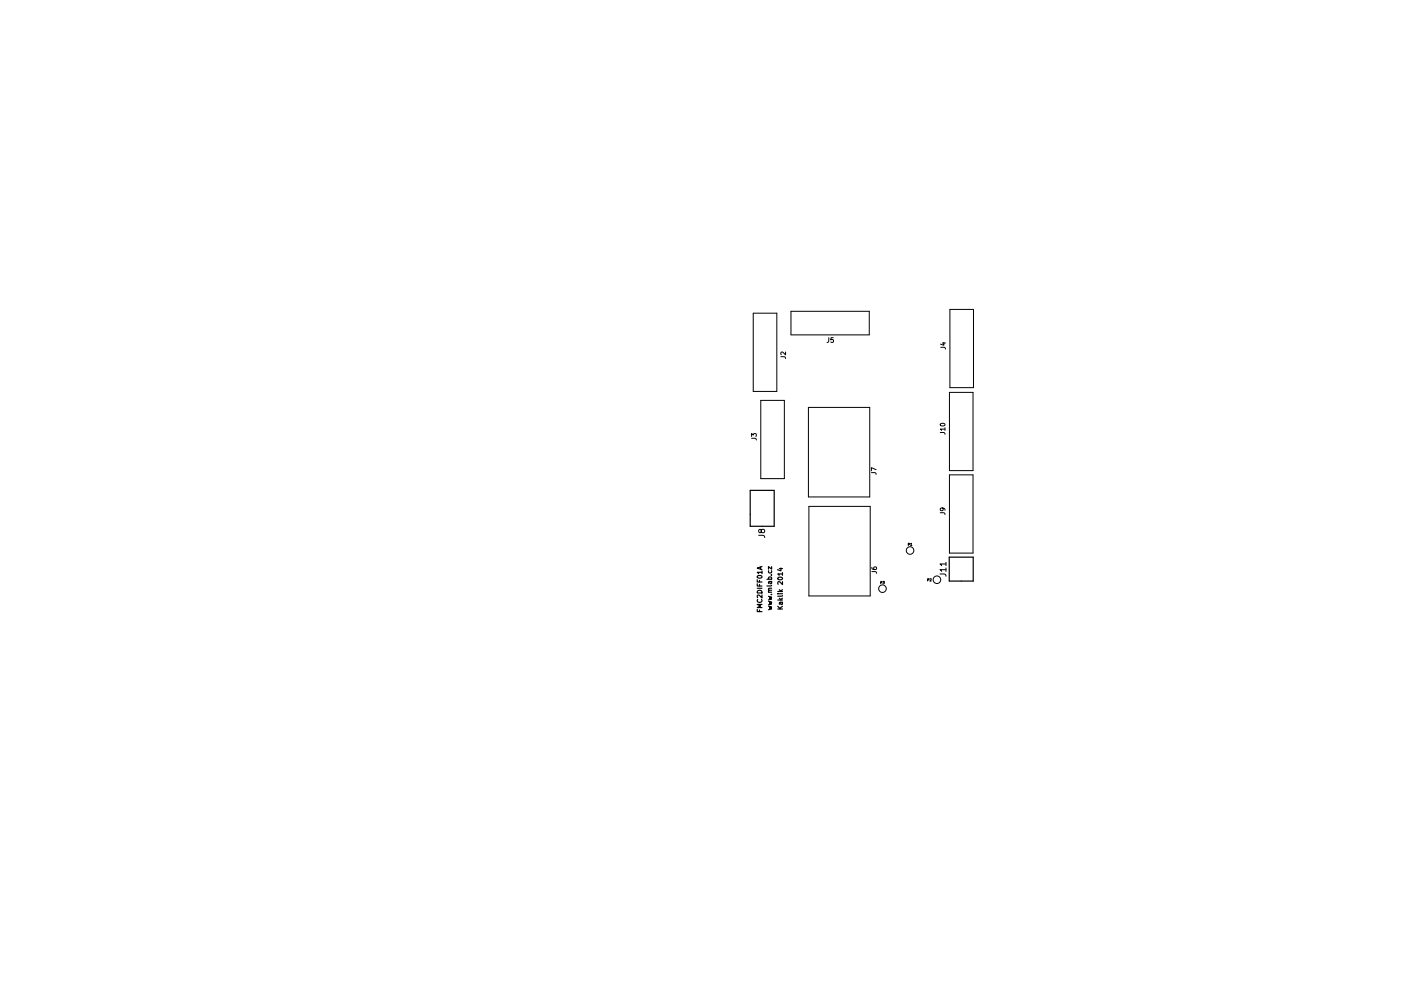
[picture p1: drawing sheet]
<svg xmlns="http://www.w3.org/2000/svg" width="297mm" height="210mm" viewBox="0 0 297 210" stroke-linecap="round" stroke-linejoin="round" font-family="sans-serif">
<g fill="none" stroke="#000" stroke-width=".25">
<path d="M159.1 104h5v7.7h-5zM201.3 118.2h5v5.1h-5zM160.6 129.3v.5h1M160.6 123.9v.4h1M160.6 123v.5h1M160.6 124.8h1M160.6 122.2a.49 .49 0 0 1 .6-.2 .49 .49 0 0 1 .3 .5 .49 .49 0 0 1-.6 .2 .49 .49 0 0 1-.3-.5zM160.6 127.2a.44 .44 0 0 0 .5 .6 .44 .44 0 0 0 .4-.6M160.7 125.3a.52 .52 0 0 1 .6 0 .52 .52 0 0 1 .3 .5h-1zM161 123.1v.4M161 124v.3M161 129.4v.4"/>
<path d="M161.3 120.3v.5M161.6 128.2h-1l.7 .4-.7 .3h1M161.6 126.2v.7l-.8-.7-.2 .2v.4M161.6 121.4h-1l.2 .3M161.6 120.2l-1 .3 1 .4M161.6 121.1v.6M162.6 122.9h1M162.9 128.6l.7 .2-.5 .2 .5 .2-.7 .2M162.9 127.6l.7 .2-.5 .1 .5 .2-.7 .2M162.9 126.5l.7 .2-.5 .2 .5 .2-.7 .2M162.9 125.7h.7M163 122.9l-.1-.3 .2-.2 .5 .1v.4"/>
<path d="M163 121.1l-.1 .3 .2 .2 .5-.1v-.4M163.2 123.4l.2 .4 .2-.1v-.3M163.5 126.1h.1M163.5 122h.1M163.6 125.2l-.6 .1v.4M163.6 124.8h-.6l.1 .4M163.6 124.2l-.1 .1h-.9M163.6 123.4h-.6v.4M163.6 120.2v.6l-.7-.6v.6M164.9 126h.1M164.9 129.2h1M164.9 128.6l.6 .6"/>
<path d="M164.9 127.3h1M164.9 125.5h1M164.9 122.6a.49 .49 0 0 1 .6-.2 .49 .49 0 0 1 .4 .5 .49 .49 0 0 1-.6 .2 .49 .49 0 0 1-.4-.5zM165.2 126.9l.4 .4M165.2 126h.7M165.2 125.1l.4 .4M165.2 120.6h.7M165.5 127.8l.2 .5 .2-.2v-.3M165.6 120.5v.6l-.7-.2M165.9 127.8h-.6v.4M165.9 126.4l-.1 .1h-.9M165.9 123.4v.6l-.7-.6-.3 .2 .1 .4"/>
<path d="M165.9 121.8h-1l.3 .3M165.9 128.6l-.6 .5M165.9 126.9l-.4 .3M165.9 125.1l-.4 .3M165.9 121.5v.6"/>
</g>
<g fill="none" stroke="#000" stroke-width=".21">
<path d="M159.7 66.4h5v16.6h-5zM165.6 75.7h.8l.2 .4M166.6 74.7v.6l-.8-.6-.2 .2v.4M167.7 66h16.6v5h-16.6zM175.7 71.7v.8l-.4 .2M176.7 71.7h-.5l-.1 .4h.5l.1 .5h-.6M199.5 73.7h.8l.2 .4M199.8 72.8h.7M200.1 72.6v.7l-.7-.3M201.4 65.6h5v16.6h-5zM159.4 93h.8l.2 .4M159.4 92.6v-.6l.3 .3 .1-.3h.5v.6"/>
<path d="M161.3 84.9h5v16.6h-5zM171.4 86.4h13v19h-13zM185.8 99.7l-1-.5v.7M199.4 91.8h.8l.2 .3M199.4 89.9a.49 .49 0 0 1 .6-.2 .49 .49 0 0 1 .3 .5 .49 .49 0 0 1-.6 .2 .49 .49 0 0 1-.3-.5zM200.4 91h-1l.2 .3M200.4 90.8v.5M201.3 83.2h5v16.6h-5zM160.9 113.6h1l.2 .5M161.4 112.5l.2-.2h.3l.2 .2v.4l-.5 .1-.3-.6h-.4l.1 .6h.2l.2-.2M171.5 107.4h13v19h-13zM184.8 100.3h.8l.2 .4"/>
<path d="M192.6 115.5h.2v-.2h-.2v.5M193.1 115.4l.1-.1v.5M193.1 115.8h.2M199.4 108.8h.8l.2 .4M199.8 107.8l.2 .2-.1 .3h-.5v-.3l.1-.2h.6l.3 .5M200.6 119.7h-1.3l.4 .3M200.6 119.3v.7M201.3 100.7h5v16.6h-5zM184.9 121.3h.8l.2 .4M184.9 120.4l.2 .4h.6l.2-.1-.1-.4-.5 .1-.1 .3 .2 .1M186.7 123.6h.3v-.2h-.3v.5M187.2 123.4h.3l-.2 .1 .2 .3h-.3"/>
<path d="M196.7 123h.2v-.2h-.2v.5M197.2 122.8h.2v.1l-.3 .4h.3M199.3 121.8h1.1l.2 .5M200.6 120.9h-1.3l.4 .3M200.6 120.5v.7"/>
<circle cx="192.9" cy="116.8" r=".8"/>
<circle cx="187.1" cy="124.9" r=".8"/>
<circle cx="198.6" cy="123" r=".8"/>
</g>
</svg>
